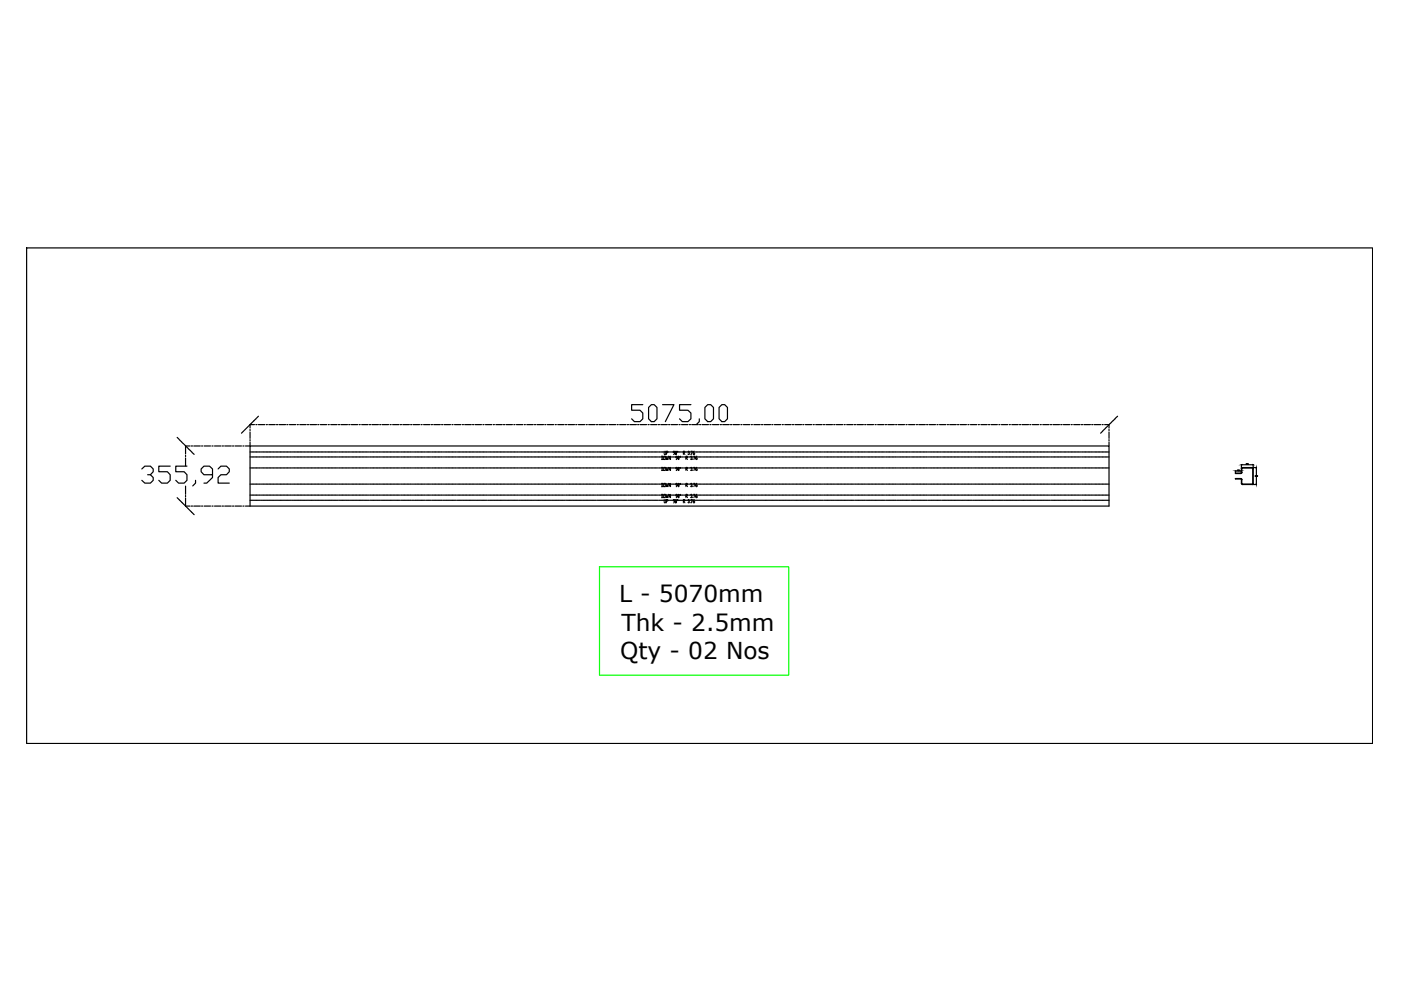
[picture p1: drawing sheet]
<svg xmlns="http://www.w3.org/2000/svg" width="297mm" height="210mm" viewBox="0 0 297 210" stroke-linecap="round" stroke-linejoin="round" font-family="sans-serif">
<defs><g id="words">
<g font-size="4.9">
<text x="131.2" y="127.6">L - 5070mm</text>
<text x="131.8" y="133.8">Thk - 2.5mm</text>
<text x="131.5" y="139.8">Qty - 02 Nos</text>
</g>
</g></defs>
<!-- layer: 0 -->
<g fill="none" stroke="#000" stroke-width=".25">
<path d="M5.6 52.6h285.4v105h-285.4zM30.1 99.4l.6-.6h1.2l.6 .6v.6l-.6 .7h-.6M36.1 98.8h-2.4v1.2h1.8l.6 .7v1.1l-.6 .6h-1.2l-.6-.6M37.6 92.7l.4 .5M38 93.2l.1 .1M38.2 93.4l.3 .3M38.5 93.8h.1M38.7 93.9l.3 .3M39.1 94.3h.1M39.2 94.4l.3 .3M39.3 96.5v.3M39.3 97.1v1.7"/>
<path d="M39.6 94.8v.1M39.6 98.8h-2.3v1.2h1.7l.6 .7v1.1l-.6 .6h-1.1l-.6-.6M39.7 94.9l.3 .3M40.1 95.3v.1M40.2 95.4l.4 .3M40.3 94.6h-1v1.7M40.5 94.6h.3M40.6 95.8l.1 .1M40.7 96l.5 .3M41.1 94.6h1.4M42.7 94.6h.3M43.3 94.6h1.3"/>
<path d="M44.9 94.6h.3M45.5 94.6h1.3M46.2 99.4l.6-.6h1.2l.6 .6v.6l-.6 .7h-1.2l-.6 .5v1.2h2.4M47.1 94.6h.3M47.6 94.6h1.4M49.3 94.6h.3M49.8 94.6h1.4M51.5 94.6h.2M51.6 91.4l-.4 .4M51.7 91.3h.1M52 94.6h1M52.1 90.9l-.3 .3"/>
<path d="M52.3 90.8h-.1M52.6 90.4l-.3 .3M52.8 90.3h-.1M53 95.8h.5M53 96.9h.5M53 99.2h.5M53 90v.7M53 91v.3M53 91.6v1.3M53 93.2v.3M53 93.8v.7M53 90h.9"/>
<path d="M53.2 89.9l-.4 .3M53.3 89.7l-.1 .1M53.6 95.8h.1M53.6 96.9h.1M53.6 99.2h.1M53.7 89.4l-.3 .3M53.8 95.8h.4M53.8 96.9h.4M53.8 99.2h.4M53.8 89.2l-.1 .1M54.2 88.8l-.3 .4M54.2 90h.3"/>
<path d="M54.3 95.8h.1M54.3 96.9h.1M54.3 99.2h.1M54.3 88.7v.1M54.5 95.8h.5M54.5 96.9h.5M54.5 99.2h.5M54.8 90h1.3M54.8 88.3l-.4 .3M55 95.8h.1M55 96.9h.1M55 99.2h.1"/>
<path d="M55.3 95.8h.4M55.3 96.9h.4M55.3 99.2h.4M55.8 95.8h.1M55.8 96.9h.1M55.8 99.2h.1M56 95.8h.4M56 96.9h.4M56 99.2h.4M56.4 90h.3M56.5 95.8h.1M56.5 96.9h.1"/>
<path d="M56.5 99.2h.1M56.7 95.8h.5M56.7 96.9h.5M56.7 99.2h.5M57 90h1.3M57.2 95.8h.1M57.2 96.9h.1M57.2 99.2h.1M57.4 95.8h.5M57.4 96.9h.5M57.4 99.2h.5M58 95.8h.1"/>
<path d="M58 96.9h.1M58 99.2h.1M58.2 95.8h.4M58.2 96.9h.4M58.2 99.2h.4M58.6 90h.3M58.7 95.8h.1M58.7 96.9h.1M58.7 99.2h.1M58.9 95.8h.5M58.9 96.9h.5M58.9 99.2h.5"/>
<path d="M59.2 90h1.4M59.5 95.8h.1M59.5 96.9h.1M59.5 99.2h.1M59.6 95.8h.5M59.6 96.9h.5M59.6 99.2h.5M60.2 95.8h.1M60.2 96.9h.1M60.2 99.2h.1M60.3 95.8h.5M60.3 96.9h.5"/>
<path d="M60.3 99.2h.5M60.8 90h.3M60.9 95.8h.1M60.9 96.9h.1M60.9 99.2h.1M61.1 95.8h.4M61.1 96.9h.4M61.1 99.2h.4M61.4 90h1.3M61.6 95.8h.1M61.6 96.9h.1M61.6 99.2h.1"/>
<path d="M61.8 95.8h.4M61.8 96.9h.4M61.8 99.2h.4M62.4 95.8h.1M62.4 96.9h.1M62.4 99.2h.1M62.5 95.8h.5M62.5 96.9h.5M62.5 99.2h.5M63 90h.3M63.1 95.8h.1M63.1 96.9h.1"/>
<path d="M63.1 99.2h.1M63.3 95.8h.4M63.3 96.9h.4M63.3 99.2h.4M63.6 90h1.3M63.8 95.8h.1M63.8 96.9h.1M63.8 99.2h.1M64 95.8h.4M64 96.9h.4M64 99.2h.4M64.5 95.8h.1"/>
<path d="M64.5 96.9h.1M64.5 99.2h.1M64.7 95.8h.5M64.7 96.9h.5M64.7 99.2h.5M65.2 90h.3M65.2 95.8h.2M65.2 96.9h.2M65.2 99.2h.2M65.5 95.8h.4M65.5 96.9h.4M65.5 99.2h.4"/>
<path d="M65.7 90h1.4M66 95.8h.1M66 96.9h.1M66 99.2h.1M66.2 95.8h.4M66.2 96.9h.4M66.2 99.2h.4M66.7 95.8h.1M66.7 96.9h.1M66.7 99.2h.1M66.9 95.8h.5M66.9 96.9h.5"/>
<path d="M66.9 99.2h.5M67.4 90h.2M67.5 95.8h.1M67.5 96.9h.1M67.5 99.2h.1M67.6 95.8h.5M67.6 96.9h.5M67.6 99.2h.5M67.9 90h1.4M68.2 95.8h.1M68.2 96.9h.1M68.2 99.2h.1"/>
<path d="M68.4 95.8h.4M68.4 96.9h.4M68.4 99.2h.4M68.9 95.8h.1M68.9 96.9h.1M68.9 99.2h.1M69.1 95.8h.5M69.1 96.9h.5M69.1 99.2h.5M69.6 90h.2M69.7 95.8h.1M69.7 96.9h.1"/>
<path d="M69.7 99.2h.1M69.8 95.8h.5M69.8 96.9h.5M69.8 99.2h.5M70.1 90h1.4M70.4 95.8h.1M70.4 96.9h.1M70.4 99.2h.1M70.5 95.8h.5M70.5 96.9h.5M70.5 99.2h.5M71.1 95.8h.1"/>
<path d="M71.1 96.9h.1M71.1 99.2h.1M71.3 95.8h.4M71.3 96.9h.4M71.3 99.2h.4M71.7 90h.3M71.9 95.8h.1M71.9 96.9h.1M71.9 99.2h.1M72 95.8h.5M72 96.9h.5M72 99.2h.5"/>
<path d="M72.3 90h1.4M72.6 95.8h.1M72.6 96.9h.1M72.6 99.2h.1M72.7 95.8h.5M72.7 96.9h.5M72.7 99.2h.5M73.3 95.8h.1M73.3 96.9h.1M73.3 99.2h.1M73.5 95.8h.4M73.5 96.9h.4"/>
<path d="M73.5 99.2h.4M73.9 90h.3M74 95.8h.1M74 96.9h.1M74 99.2h.1M74.2 95.8h.4M74.2 96.9h.4M74.2 99.2h.4M74.5 90h1.3M74.7 95.8h.2M74.7 96.9h.2M74.7 99.2h.2"/>
<path d="M74.9 95.8h.5M74.9 96.9h.5M74.9 99.2h.5M75.5 95.8h.1M75.5 96.9h.1M75.5 99.2h.1M75.7 95.8h.4M75.7 96.9h.4M75.7 99.2h.4M76.1 90h.3M76.2 95.8h.1M76.2 96.9h.1"/>
<path d="M76.2 99.2h.1M76.4 95.8h.4M76.4 96.9h.4M76.4 99.2h.4M76.7 90h1.3M76.9 95.8h.1M76.9 96.9h.1M76.9 99.2h.1M77.1 95.8h.5M77.1 96.9h.5M77.1 99.2h.5M77.7 95.8h.1"/>
<path d="M77.7 96.9h.1M77.7 99.2h.1M77.9 95.8h.4M77.9 96.9h.4M77.9 99.2h.4M78.3 90h.3M78.4 95.8h.1M78.4 96.9h.1M78.4 99.2h.1M78.6 95.8h.5M78.6 96.9h.5M78.6 99.2h.5"/>
<path d="M78.8 90h1.4M79.1 95.8h.1M79.1 96.9h.1M79.1 99.2h.1M79.3 95.8h.5M79.3 96.9h.5M79.3 99.2h.5M79.9 95.8h.1M79.9 96.9h.1M79.9 99.2h.1M80 95.8h.5M80 96.9h.5"/>
<path d="M80 99.2h.5M80.5 90h.3M80.6 95.8h.1M80.6 96.9h.1M80.6 99.2h.1M80.8 95.8h.4M80.8 96.9h.4M80.8 99.2h.4M81 90h1.4M81.3 95.8h.1M81.3 96.9h.1M81.3 99.2h.1"/>
<path d="M81.5 95.8h.5M81.5 96.9h.5M81.5 99.2h.5M82.1 95.8h.1M82.1 96.9h.1M82.1 99.2h.1M82.2 95.8h.5M82.2 96.9h.5M82.2 99.2h.5M82.7 90h.2M82.8 95.8h.1M82.8 96.9h.1"/>
<path d="M82.8 99.2h.1M82.9 95.8h.5M82.9 96.9h.5M82.9 99.2h.5M83.2 90h1.4M83.5 95.8h.1M83.5 96.9h.1M83.5 99.2h.1M83.7 95.8h.4M83.7 96.9h.4M83.7 99.2h.4M84.2 95.8h.1"/>
<path d="M84.2 96.9h.1M84.2 99.2h.1M84.4 95.8h.5M84.4 96.9h.5M84.4 99.2h.5M84.9 90h.2M85 95.8h.1M85 96.9h.1M85 99.2h.1M85.1 95.8h.5M85.1 96.9h.5M85.1 99.2h.5"/>
<path d="M85.4 90h1.4M85.7 95.8h.1M85.7 96.9h.1M85.7 99.2h.1M85.9 95.8h.4M85.9 96.9h.4M85.9 99.2h.4M86.4 95.8h.1M86.4 96.9h.1M86.4 99.2h.1M86.6 95.8h.5M86.6 96.9h.5"/>
<path d="M86.6 99.2h.5M87.1 90h.2M87.1 95.8h.1M87.1 96.9h.1M87.1 99.2h.1M87.3 95.8h.5M87.3 96.9h.5M87.3 99.2h.5M87.6 90h1.4M87.9 95.8h.1M87.9 96.9h.1M87.9 99.2h.1"/>
<path d="M88.1 95.8h.4M88.1 96.9h.4M88.1 99.2h.4M88.6 95.8h.1M88.6 96.9h.1M88.6 99.2h.1M88.8 95.8h.5M88.8 96.9h.5M88.8 99.2h.5M89.3 90h.2M89.3 95.8h.1M89.3 96.9h.1"/>
<path d="M89.3 99.2h.1M89.5 95.8h.5M89.5 96.9h.5M89.5 99.2h.5M89.8 90h1.4M90.1 95.8h.1M90.1 96.9h.1M90.1 99.2h.1M90.3 95.8h.4M90.3 96.9h.4M90.3 99.2h.4M90.8 95.8h.1"/>
<path d="M90.8 96.9h.1M90.8 99.2h.1M91 95.8h.4M91 96.9h.4M91 99.2h.4M91.4 90h.3M91.5 95.8h.1M91.5 96.9h.1M91.5 99.2h.1M91.7 95.8h.5M91.7 96.9h.5M91.7 99.2h.5"/>
<path d="M92 90h1.4M92.3 95.8h.1M92.3 96.9h.1M92.3 99.2h.1M92.4 95.8h.5M92.4 96.9h.5M92.4 99.2h.5M93 95.8h.1M93 96.9h.1M93 99.2h.1M93.1 95.8h.5M93.1 96.9h.5"/>
<path d="M93.1 99.2h.5M93.6 90h.3M93.7 95.8h.1M93.7 96.9h.1M93.7 99.2h.1M93.9 95.8h.4M93.9 96.9h.4M93.9 99.2h.4M94.2 90h1.3M94.5 95.8h.1M94.5 96.9h.1M94.5 99.2h.1"/>
<path d="M94.6 95.8h.5M94.6 96.9h.5M94.6 99.2h.5M95.2 95.8h.1M95.2 96.9h.1M95.2 99.2h.1M95.3 95.8h.5M95.3 96.9h.5M95.3 99.2h.5M95.8 90h.3M95.9 95.8h.1M95.9 96.9h.1"/>
<path d="M95.9 99.2h.1M96.1 95.8h.4M96.1 96.9h.4M96.1 99.2h.4M96.4 90h1.3M96.6 95.8h.1M96.6 96.9h.1M96.6 99.2h.1M96.8 95.8h.5M96.8 96.9h.5M96.8 99.2h.5M97.3 95.8h.2"/>
<path d="M97.3 96.9h.2M97.3 99.2h.2M97.6 95.8h.4M97.6 96.9h.4M97.6 99.2h.4M98 90h.3M98.1 95.8h.1M98.1 96.9h.1M98.1 99.2h.1M98.3 95.8h.4M98.3 96.9h.4M98.3 99.2h.4"/>
<path d="M98.5 90h1.4M98.8 95.8h.1M98.8 96.9h.1M98.8 99.2h.1M99 95.8h.5M99 96.9h.5M99 99.2h.5M99.5 95.8h.1M99.5 96.9h.1M99.5 99.2h.1M99.7 95.8h.5M99.7 96.9h.5"/>
<path d="M99.7 99.2h.5M100.2 90h.3M100.3 95.8h.1M100.3 96.9h.1M100.3 99.2h.1M100.5 95.8h.4M100.5 96.9h.4M100.5 99.2h.4M100.7 90h1.4M101 95.8h.1M101 96.9h.1M101 99.2h.1"/>
<path d="M101.2 95.8h.5M101.2 96.9h.5M101.2 99.2h.5M101.7 95.8h.1M101.7 96.9h.1M101.7 99.2h.1M101.9 95.8h.5M101.9 96.9h.5M101.9 99.2h.5M102.4 90h.2M102.5 95.8h.1M102.5 96.9h.1"/>
<path d="M102.5 99.2h.1M102.6 95.8h.5M102.6 96.9h.5M102.6 99.2h.5M102.9 90h1.4M103.2 95.8h.1M103.2 96.9h.1M103.2 99.2h.1M103.4 95.8h.4M103.4 96.9h.4M103.4 99.2h.4M103.9 95.8h.1"/>
<path d="M103.9 96.9h.1M103.9 99.2h.1M104.1 95.8h.5M104.1 96.9h.5M104.1 99.2h.5M104.6 90h.2M104.7 95.8h.1M104.7 96.9h.1M104.7 99.2h.1M104.8 95.8h.5M104.8 96.9h.5M104.8 99.2h.5"/>
<path d="M105.1 90h1.4M105.4 95.8h.1M105.4 96.9h.1M105.4 99.2h.1M105.6 95.8h.4M105.6 96.9h.4M105.6 99.2h.4M106.1 95.8h.1M106.1 96.9h.1M106.1 99.2h.1M106.3 95.8h.4M106.3 96.9h.4"/>
<path d="M106.3 99.2h.4M106.7 90h.3M106.8 95.8h.1M106.8 96.9h.1M106.8 99.2h.1M107 95.8h.5M107 96.9h.5M107 99.2h.5M107.3 90h1.3M107.6 95.8h.1M107.6 96.9h.1M107.6 99.2h.1"/>
<path d="M107.8 95.8h.4M107.8 96.9h.4M107.8 99.2h.4M108.3 95.8h.1M108.3 96.9h.1M108.3 99.2h.1M108.5 95.8h.4M108.5 96.9h.4M108.5 99.2h.4M108.9 90h.3M109 95.8h.1M109 96.9h.1"/>
<path d="M109 99.2h.1M109.2 95.8h.5M109.2 96.9h.5M109.2 99.2h.5M109.5 90h1.3M109.7 95.8h.1M109.7 96.9h.1M109.7 99.2h.1M110 95.8h.4M110 96.9h.4M110 99.2h.4M110.5 95.8h.1"/>
<path d="M110.5 96.9h.1M110.5 99.2h.1M110.7 95.8h.4M110.7 96.9h.4M110.7 99.2h.4M111.1 90h.3M111.2 95.8h.1M111.2 96.9h.1M111.2 99.2h.1M111.4 95.8h.5M111.4 96.9h.5M111.4 99.2h.5"/>
<path d="M111.7 90h1.3M111.9 95.8h.1M111.9 96.9h.1M111.9 99.2h.1M112.1 95.8h.5M112.1 96.9h.5M112.1 99.2h.5M112.7 95.8h.1M112.7 96.9h.1M112.7 99.2h.1M112.9 95.8h.4M112.9 96.9h.4"/>
<path d="M112.9 99.2h.4M113.3 90h.3M113.4 95.8h.1M113.4 96.9h.1M113.4 99.2h.1M113.6 95.8h.5M113.6 96.9h.5M113.6 99.2h.5M113.8 90h1.4M114.1 95.8h.1M114.1 96.9h.1M114.1 99.2h.1"/>
<path d="M114.3 95.8h.5M114.3 96.9h.5M114.3 99.2h.5M114.9 95.8h.1M114.9 96.9h.1M114.9 99.2h.1M115 95.8h.5M115 96.9h.5M115 99.2h.5M115.5 90h.3M115.6 95.8h.1M115.6 96.9h.1"/>
<path d="M115.6 99.2h.1M115.8 95.8h.4M115.8 96.9h.4M115.8 99.2h.4M116 90h1.4M116.3 95.8h.1M116.3 96.9h.1M116.3 99.2h.1M116.5 95.8h.4M116.5 96.9h.4M116.5 99.2h.4M117.1 95.8h.1"/>
<path d="M117.1 96.9h.1M117.1 99.2h.1M117.2 95.8h.5M117.2 96.9h.5M117.2 99.2h.5M117.7 90h.3M117.8 95.8h.1M117.8 96.9h.1M117.8 99.2h.1M118 95.8h.4M118 96.9h.4M118 99.2h.4"/>
<path d="M118.3 90h1.3M118.5 95.8h.1M118.5 96.9h.1M118.5 99.2h.1M118.7 95.8h.4M118.7 96.9h.4M118.7 99.2h.4M119.2 95.8h.1M119.2 96.9h.1M119.2 99.2h.1M119.4 95.8h.5M119.4 96.9h.5"/>
<path d="M119.4 99.2h.5M119.9 90h.3M120 95.8h.1M120 96.9h.1M120 99.2h.1M120.2 95.8h.4M120.2 96.9h.4M120.2 99.2h.4M120.4 90h1.4M120.7 95.8h.1M120.7 96.9h.1M120.7 99.2h.1"/>
<path d="M120.9 95.8h.4M120.9 96.9h.4M120.9 99.2h.4M121.4 95.8h.1M121.4 96.9h.1M121.4 99.2h.1M121.6 95.8h.5M121.6 96.9h.5M121.6 99.2h.5M122.1 90h.2M122.1 95.8h.1M122.1 96.9h.1"/>
<path d="M122.1 99.2h.1M122.3 95.8h.5M122.3 96.9h.5M122.3 99.2h.5M122.6 90h1.4M122.9 95.8h.1M122.9 96.9h.1M122.9 99.2h.1M123.1 95.8h.4M123.1 96.9h.4M123.1 99.2h.4M123.6 95.8h.1"/>
<path d="M123.6 96.9h.1M123.6 99.2h.1M123.8 95.8h.5M123.8 96.9h.5M123.8 99.2h.5M124.3 90h.2M124.3 95.8h.1M124.3 96.9h.1M124.3 99.2h.1M124.5 95.8h.5M124.5 96.9h.5M124.5 99.2h.5"/>
<path d="M124.8 90h1.4M125.1 95.8h.1M125.1 96.9h.1M125.1 99.2h.1M125.2 95.8h.5M125.2 96.9h.5M125.2 99.2h.5M125.8 95.8h.1M125.8 96.9h.1M125.8 99.2h.1M126 95.8h.4M126 96.9h.4"/>
<path d="M126 99.2h.4M126.4 90h.3M126.5 95.8h.1M126.5 96.9h.1M126.5 99.2h.1M126.7 95.8h.5M126.7 96.9h.5M126.7 99.2h.5M127 90h1.4M127.3 95.8h.1M127.3 96.9h.1M127.3 99.2h.1"/>
<path d="M127.4 95.8h.5M127.4 96.9h.5M127.4 99.2h.5M128 95.8h.1M128 96.9h.1M128 99.2h.1M128.2 95.8h.4M128.2 96.9h.4M128.2 99.2h.4M128.6 90h.3M128.7 95.8h.1M128.7 96.9h.1"/>
<path d="M128.7 99.2h.1M128.9 95.8h.4M128.9 96.9h.4M128.9 99.2h.4M129.2 90h1.3M129.4 95.8h.2M129.4 96.9h.2M129.4 99.2h.2M129.6 95.8h.5M129.6 96.9h.5M129.6 99.2h.5M130.2 95.8h.1"/>
<path d="M130.2 96.9h.1M130.2 99.2h.1M130.4 95.8h.4M130.4 96.9h.4M130.4 99.2h.4M130.8 90h.3M130.9 95.8h.1M130.9 96.9h.1M130.9 99.2h.1M131.1 95.8h.4M131.1 96.9h.4M131.1 99.2h.4"/>
<path d="M131.4 90h1.3M131.6 95.8h.1M131.6 96.9h.1M131.6 99.2h.1M131.8 95.8h.5M131.8 96.9h.5M131.8 99.2h.5M132.3 95.8h.2M132.3 96.9h.2M132.3 99.2h.2M132.6 95.8h.4M132.6 96.9h.4"/>
<path d="M132.6 99.2h.4M133 90h.3M133.1 95.8h.1M133.1 96.9h.1M133.1 99.2h.1M133.3 95.8h.4M133.3 96.9h.4M133.3 99.2h.4M133.5 90h1.4M133.8 95.8h.1M133.8 96.9h.1M133.8 99.2h.1"/>
<path d="M134 95.8h.5M134 96.9h.5M134 99.2h.5M134.5 95.8h.1M134.5 96.9h.1M134.5 99.2h.1M134.7 95.8h.5M134.7 96.9h.5M134.7 99.2h.5M135.2 90h.3M135.3 95.8h.1M135.3 96.9h.1"/>
<path d="M135.3 99.2h.1M135.5 95.8h.4M135.5 96.9h.4M135.5 99.2h.4M135.7 90h1.4M136 95.8h.1M136 96.9h.1M136 99.2h.1M136.2 95.8h.5M136.2 96.9h.5M136.2 99.2h.5M136.3 85.8h-2.4v1.2h1.8l.6 .6v1.2l-.6 .6h-1.2l-.6-.6"/>
<path d="M136.8 95.8h.1M136.8 96.9h.1M136.8 99.2h.1M136.9 95.8h.5M136.9 96.9h.5M136.9 99.2h.5M137.4 90h.2M137.5 95.8h.1M137.5 96.9h.1M137.5 99.2h.1M137.5 86.4l.6-.6h.6l.6 .6v2.4l-.6 .6h-.6l-.6-.6zM137.6 95.8h.5"/>
<path d="M137.6 96.9h.5M137.6 99.2h.5M137.9 90h1.4M138.2 95.8h.1M138.2 96.9h.1M138.2 99.2h.1M138.4 95.8h.4M138.4 96.9h.4M138.4 99.2h.4M138.9 95.8h.1M138.9 96.9h.1M138.9 99.2h.1"/>
<path d="M139.1 95.8h.4M139.1 96.9h.4M139.1 99.2h.4M139.5 90h.3M139.7 95.8h.1M139.7 96.9h.1M139.7 99.2h.1M139.8 95.8h.5M139.8 96.9h.5M139.8 99.2h.5M140.1 90h1.4M140.4 95.8h.1"/>
<path d="M140.4 96.9h.1M140.4 99.2h.1M140.5 85.8h2.4l-1.8 3.6M140.6 95.8h.4M140.6 96.9h.4M140.6 99.2h.4M141.1 95.8h.1M141.1 96.9h.1M141.1 99.2h.1M141.3 95.8h.4M141.3 96.9h.4M141.3 99.2h.4"/>
<path d="M141.7 90h.3M141.8 95.8h.1M141.8 96.9h.1M141.8 99.2h.1M142 95.8h.5M142 96.9h.5M142 99.2h.5M142.3 90h1.4M142.6 95.8h.1M142.6 96.9h.1M142.6 99.2h.1M142.8 95.8h.4"/>
<path d="M142.8 96.9h.4M142.8 99.2h.4M143.3 95.8h.1M143.3 96.9h.1M143.3 99.2h.1M143.5 95.8h.4M143.5 96.9h.4M143.5 99.2h.4M143.9 90h.3M144 95.8h.1M144 96.9h.1M144 99.2h.1"/>
<path d="M144.2 95.8h.5M144.2 96.9h.5M144.2 99.2h.5M144.5 90h1.4M144.8 95.8h.1M144.8 96.9h.1M144.8 99.2h.1M145 95.8h.4M145 96.9h.4M145 99.2h.4M145.5 95.8h.1M145.5 96.9h.1"/>
<path d="M145.5 99.2h.1M145.7 95.8h.4M145.7 96.9h.4M145.7 99.2h.4M146.1 90h.3M146.2 95.8h.1M146.2 96.9h.1M146.2 99.2h.1M146.4 95.8h.5M146.4 96.9h.5M146.4 99.2h.5M146.5 85.8h-2.4v1.2h1.8l.6 .6v1.2l-.6 .6h-1.2l-.6-.6"/>
<path d="M146.7 90h1.4M147 95.8h.1M147 96.9h.1M147 99.2h.1M147.1 95.8h.5M147.1 96.9h.5M147.1 99.2h.5M147.7 95.8h.1M147.7 96.9h.1M147.7 99.2h.1M147.8 95.8h.5M147.8 96.9h.5"/>
<path d="M147.8 99.2h.5M148.3 88.8v.6l-.6 .6M148.3 90h.3M148.4 95.8h.1M148.4 96.9h.1M148.4 99.2h.1M148.6 95.8h.4M148.6 96.9h.4M148.6 99.2h.4M148.9 90h1.3M149.2 95.8h.1M149.2 96.9h.1"/>
<path d="M149.2 99.2h.1M149.3 95.8h.5M149.3 96.9h.5M149.3 99.2h.5M149.5 86.4l.5-.6h.7l.6 .6v2.4l-.6 .6h-.7l-.5-.6zM149.9 95.8h.1M149.9 96.9h.1M149.9 99.2h.1M150 95.8h.5M150 96.9h.5M150 99.2h.5M150.5 90h.3"/>
<path d="M150.6 95.8h.1M150.6 96.9h.1M150.6 99.2h.1M150.8 95.8h.4M150.8 96.9h.4M150.8 99.2h.4M151.1 90h1.3M151.3 95.8h.1M151.3 96.9h.1M151.3 99.2h.1M151.5 95.8h.4M151.5 96.9h.4"/>
<path d="M151.5 99.2h.4M152 95.8h.2M152 96.9h.2M152 99.2h.2M152.2 95.8h.5M152.2 96.9h.5M152.2 99.2h.5M152.7 90h.3M152.8 95.8h.1M152.8 96.9h.1M152.8 99.2h.1M153 95.8h.4"/>
<path d="M153 96.9h.4M153 99.2h.4M153 85.8h.6l.6 .6v2.4l-.6 .6h-.6l-.5-.6v-2.4zM153.2 90h1.4M153.5 95.8h.1M153.5 96.9h.1M153.5 99.2h.1M153.7 95.8h.4M153.7 96.9h.4M153.7 99.2h.4M154.2 95.8h.1M154.2 96.9h.1"/>
<path d="M154.2 99.2h.1M154.4 95.8h.5M154.4 96.9h.5M154.4 99.2h.5M154.9 90h.3M155 95.8h.1M155 96.9h.1M155 99.2h.1M155.2 95.8h.4M155.2 96.9h.4M155.2 99.2h.4M155.4 90h1.4"/>
<path d="M155.7 95.8h.1M155.7 96.9h.1M155.7 99.2h.1M155.9 95.8h.5M155.9 96.9h.5M155.9 99.2h.5M156.4 95.8h.1M156.4 96.9h.1M156.4 99.2h.1M156.6 95.8h.5M156.6 96.9h.5M156.6 99.2h.5"/>
<path d="M157.1 90h.2M157.2 95.8h.1M157.2 96.9h.1M157.2 99.2h.1M157.3 95.8h.5M157.3 96.9h.5M157.3 99.2h.5M157.6 90h1.4M157.9 95.8h.1M157.9 96.9h.1M157.9 99.2h.1M158.1 95.8h.4"/>
<path d="M158.1 96.9h.4M158.1 99.2h.4M158.6 95.8h.1M158.6 96.9h.1M158.6 99.2h.1M158.8 95.8h.5M158.8 96.9h.5M158.8 99.2h.5M159.3 90h.2M159.4 95.8h.1M159.4 96.9h.1M159.4 99.2h.1"/>
<path d="M159.5 95.8h.5M159.5 96.9h.5M159.5 99.2h.5M159.8 90h1.4M160.1 95.8h.1M160.1 96.9h.1M160.1 99.2h.1M160.2 95.8h.5M160.2 96.9h.5M160.2 99.2h.5M160.8 95.8h.1M160.8 96.9h.1"/>
<path d="M160.8 99.2h.1M161 95.8h.4M161 96.9h.4M161 99.2h.4M161.4 90h.3M161.5 95.8h.1M161.5 96.9h.1M161.5 99.2h.1M161.7 95.8h.5M161.7 96.9h.5M161.7 99.2h.5M162 90h1.4"/>
<path d="M162.3 95.8h.1M162.3 96.9h.1M162.3 99.2h.1M162.4 95.8h.5M162.4 96.9h.5M162.4 99.2h.5M163 95.8h.1M163 96.9h.1M163 99.2h.1M163.2 95.8h.4M163.2 96.9h.4M163.2 99.2h.4"/>
<path d="M163.6 90h.3M163.7 95.8h.1M163.7 96.9h.1M163.7 99.2h.1M163.9 95.8h.5M163.9 96.9h.5M163.9 99.2h.5M164.2 90h1.3M164.4 95.8h.2M164.4 96.9h.2M164.4 99.2h.2M164.6 95.8h.5"/>
<path d="M164.6 96.9h.5M164.6 99.2h.5M165.2 95.8h.1M165.2 96.9h.1M165.2 99.2h.1M165.4 95.8h.4M165.4 96.9h.4M165.4 99.2h.4M165.8 90h.3M165.9 95.8h.1M165.9 96.9h.1M165.9 99.2h.1"/>
<path d="M166.1 95.8h.5M166.1 96.9h.5M166.1 99.2h.5M166.4 90h1.3M166.6 95.8h.1M166.6 96.9h.1M166.6 99.2h.1M166.8 95.8h.5M166.8 96.9h.5M166.8 99.2h.5M167.4 95.8h.1M167.4 96.9h.1"/>
<path d="M167.4 99.2h.1M167.6 95.8h.4M167.6 96.9h.4M167.6 99.2h.4M168 90h.3M168.1 95.8h.1M168.1 96.9h.1M168.1 99.2h.1M168.3 95.8h.5M168.3 96.9h.5M168.3 99.2h.5M168.5 90h1.4"/>
<path d="M168.8 95.8h.1M168.8 96.9h.1M168.8 99.2h.1M169 95.8h.5M169 96.9h.5M169 99.2h.5M169.6 95.8h.1M169.6 96.9h.1M169.6 99.2h.1M169.7 95.8h.5M169.7 96.9h.5M169.7 99.2h.5"/>
<path d="M170.2 90h.2M170.3 95.8h.1M170.3 96.9h.1M170.3 99.2h.1M170.4 95.8h.5M170.4 96.9h.5M170.4 99.2h.5M170.7 90h1.4M171 95.8h.1M171 96.9h.1M171 99.2h.1M171.2 95.8h.4"/>
<path d="M171.2 96.9h.4M171.2 99.2h.4M171.8 95.8h.1M171.8 96.9h.1M171.8 99.2h.1M171.9 95.8h.5M171.9 96.9h.5M171.9 99.2h.5M172.4 90h.2M172.5 95.8h.1M172.5 96.9h.1M172.5 99.2h.1"/>
<path d="M172.6 95.8h.5M172.6 96.9h.5M172.6 99.2h.5M172.9 90h1.4M173.2 95.8h.1M173.2 96.9h.1M173.2 99.2h.1M173.4 95.8h.4M173.4 96.9h.4M173.4 99.2h.4M173.9 95.8h.1M173.9 96.9h.1"/>
<path d="M173.9 99.2h.1M174.1 95.8h.5M174.1 96.9h.5M174.1 99.2h.5M174.6 90h.3M174.7 95.8h.1M174.7 96.9h.1M174.7 99.2h.1M174.9 95.8h.4M174.9 96.9h.4M174.9 99.2h.4M175.1 90h1.4"/>
<path d="M175.4 95.8h.1M175.4 96.9h.1M175.4 99.2h.1M175.6 95.8h.4M175.6 96.9h.4M175.6 99.2h.4M176.1 95.8h.1M176.1 96.9h.1M176.1 99.2h.1M176.3 95.8h.5M176.3 96.9h.5M176.3 99.2h.5"/>
<path d="M176.8 90h.3M176.8 95.8h.1M176.8 96.9h.1M176.8 99.2h.1M177.1 95.8h.4M177.1 96.9h.4M177.1 99.2h.4M177.3 90h1.4M177.6 95.8h.1M177.6 96.9h.1M177.6 99.2h.1M177.8 95.8h.4"/>
<path d="M177.8 96.9h.4M177.8 99.2h.4M178.3 95.8h.1M178.3 96.9h.1M178.3 99.2h.1M178.5 95.8h.5M178.5 96.9h.5M178.5 99.2h.5M179 90h.2M179 95.8h.1M179 96.9h.1M179 99.2h.1"/>
<path d="M179.2 95.8h.5M179.2 96.9h.5M179.2 99.2h.5M179.5 90h1.4M179.8 95.8h.1M179.8 96.9h.1M179.8 99.2h.1M179.9 95.8h.5M179.9 96.9h.5M179.9 99.2h.5M180.5 95.8h.1M180.5 96.9h.1"/>
<path d="M180.5 99.2h.1M180.7 95.8h.4M180.7 96.9h.4M180.7 99.2h.4M181.1 90h.3M181.2 95.8h.1M181.2 96.9h.1M181.2 99.2h.1M181.4 95.8h.5M181.4 96.9h.5M181.4 99.2h.5M181.7 90h1.4"/>
<path d="M182 95.8h.1M182 96.9h.1M182 99.2h.1M182.1 95.8h.5M182.1 96.9h.5M182.1 99.2h.5M182.7 95.8h.1M182.7 96.9h.1M182.7 99.2h.1M182.9 95.8h.4M182.9 96.9h.4M182.9 99.2h.4"/>
<path d="M183.3 90h.3M183.4 95.8h.1M183.4 96.9h.1M183.4 99.2h.1M183.6 95.8h.4M183.6 96.9h.4M183.6 99.2h.4M183.9 90h1.3M184.1 95.8h.1M184.1 96.9h.1M184.1 99.2h.1M184.3 95.8h.5"/>
<path d="M184.3 96.9h.5M184.3 99.2h.5M184.9 95.8h.1M184.9 96.9h.1M184.9 99.2h.1M185.1 95.8h.4M185.1 96.9h.4M185.1 99.2h.4M185.5 90h.3M185.6 95.8h.1M185.6 96.9h.1M185.6 99.2h.1"/>
<path d="M185.8 95.8h.4M185.8 96.9h.4M185.8 99.2h.4M186.1 90h1.3M186.3 95.8h.1M186.3 96.9h.1M186.3 99.2h.1M186.5 95.8h.5M186.5 96.9h.5M186.5 99.2h.5M187 95.8h.2M187 96.9h.2"/>
<path d="M187 99.2h.2M187.3 95.8h.4M187.3 96.9h.4M187.3 99.2h.4M187.7 90h.3M187.8 95.8h.1M187.8 96.9h.1M187.8 99.2h.1M188 95.8h.4M188 96.9h.4M188 99.2h.4M188.2 90h1.4"/>
<path d="M188.5 95.8h.1M188.5 96.9h.1M188.5 99.2h.1M188.7 95.8h.5M188.7 96.9h.5M188.7 99.2h.5M189.2 95.8h.1M189.2 96.9h.1M189.2 99.2h.1M189.4 95.8h.5M189.4 96.9h.5M189.4 99.2h.5"/>
<path d="M189.9 90h.3M190 95.8h.1M190 96.9h.1M190 99.2h.1M190.2 95.8h.4M190.2 96.9h.4M190.2 99.2h.4M190.4 90h1.4M190.7 95.8h.1M190.7 96.9h.1M190.7 99.2h.1M190.9 95.8h.5"/>
<path d="M190.9 96.9h.5M190.9 99.2h.5M191.4 95.8h.1M191.4 96.9h.1M191.4 99.2h.1M191.6 95.8h.5M191.6 96.9h.5M191.6 99.2h.5M192.1 90h.2M192.2 95.8h.1M192.2 96.9h.1M192.2 99.2h.1"/>
<path d="M192.3 95.8h.5M192.3 96.9h.5M192.3 99.2h.5M192.6 90h1.4M192.9 95.8h.1M192.9 96.9h.1M192.9 99.2h.1M193.1 95.8h.4M193.1 96.9h.4M193.1 99.2h.4M193.6 95.8h.1M193.6 96.9h.1"/>
<path d="M193.6 99.2h.1M193.8 95.8h.5M193.8 96.9h.5M193.8 99.2h.5M194.3 90h.2M194.4 95.8h.1M194.4 96.9h.1M194.4 99.2h.1M194.5 95.8h.5M194.5 96.9h.5M194.5 99.2h.5M194.8 90h1.4"/>
<path d="M195.1 95.8h.1M195.1 96.9h.1M195.1 99.2h.1M195.3 95.8h.4M195.3 96.9h.4M195.3 99.2h.4M195.8 95.8h.1M195.8 96.9h.1M195.8 99.2h.1M196 95.8h.4M196 96.9h.4M196 99.2h.4"/>
<path d="M196.4 90h.3M196.5 95.8h.1M196.5 96.9h.1M196.5 99.2h.1M196.7 95.8h.5M196.7 96.9h.5M196.7 99.2h.5M197 90h1.3M197.3 95.8h.1M197.3 96.9h.1M197.3 99.2h.1M197.5 95.8h.4"/>
<path d="M197.5 96.9h.4M197.5 99.2h.4M198 95.8h.1M198 96.9h.1M198 99.2h.1M198.2 95.8h.4M198.2 96.9h.4M198.2 99.2h.4M198.6 90h.3M198.7 95.8h.1M198.7 96.9h.1M198.7 99.2h.1"/>
<path d="M198.9 95.8h.5M198.9 96.9h.5M198.9 99.2h.5M199.2 90h1.3M199.4 95.8h.1M199.4 96.9h.1M199.4 99.2h.1M199.7 95.8h.4M199.7 96.9h.4M199.7 99.2h.4M200.2 95.8h.1M200.2 96.9h.1"/>
<path d="M200.2 99.2h.1M200.4 95.8h.4M200.4 96.9h.4M200.4 99.2h.4M200.8 90h.3M200.9 95.8h.1M200.9 96.9h.1M200.9 99.2h.1M201.1 95.8h.5M201.1 96.9h.5M201.1 99.2h.5M201.4 90h1.3"/>
<path d="M201.6 95.8h.1M201.6 96.9h.1M201.6 99.2h.1M201.8 95.8h.5M201.8 96.9h.5M201.8 99.2h.5M202.4 95.8h.1M202.4 96.9h.1M202.4 99.2h.1M202.5 95.8h.5M202.5 96.9h.5M202.5 99.2h.5"/>
<path d="M203 90h.3M203.1 95.8h.1M203.1 96.9h.1M203.1 99.2h.1M203.3 95.8h.4M203.3 96.9h.4M203.3 99.2h.4M203.6 90h1.3M203.8 95.8h.1M203.8 96.9h.1M203.8 99.2h.1M204 95.8h.5"/>
<path d="M204 96.9h.5M204 99.2h.5M204.6 95.8h.1M204.6 96.9h.1M204.6 99.2h.1M204.7 95.8h.5M204.7 96.9h.5M204.7 99.2h.5M205.2 90h.3M205.3 95.8h.1M205.3 96.9h.1M205.3 99.2h.1"/>
<path d="M205.5 95.8h.4M205.5 96.9h.4M205.5 99.2h.4M205.8 90h1.3M206 95.8h.1M206 96.9h.1M206 99.2h.1M206.2 95.8h.4M206.2 96.9h.4M206.2 99.2h.4M206.8 95.8h.1M206.8 96.9h.1"/>
<path d="M206.8 99.2h.1M206.9 95.8h.5M206.9 96.9h.5M206.9 99.2h.5M207.4 90h.3M207.5 95.8h.1M207.5 96.9h.1M207.5 99.2h.1M207.7 95.8h.4M207.7 96.9h.4M207.7 99.2h.4M208 90h1.3"/>
<path d="M208.2 95.8h.1M208.2 96.9h.1M208.2 99.2h.1M208.4 95.8h.4M208.4 96.9h.4M208.4 99.2h.4M208.9 95.8h.1M208.9 96.9h.1M208.9 99.2h.1M209.1 95.8h.5M209.1 96.9h.5M209.1 99.2h.5"/>
<path d="M209.6 90h.3M209.6 95.8h.2M209.6 96.9h.2M209.6 99.2h.2M209.9 95.8h.4M209.9 96.9h.4M209.9 99.2h.4M210.1 90h1.4M210.4 95.8h.1M210.4 96.9h.1M210.4 99.2h.1M210.6 95.8h.4"/>
<path d="M210.6 96.9h.4M210.6 99.2h.4M211.1 95.8h.1M211.1 96.9h.1M211.1 99.2h.1M211.3 95.8h.5M211.3 96.9h.5M211.3 99.2h.5M211.8 90h.2M211.9 95.8h.1M211.9 96.9h.1M211.9 99.2h.1"/>
<path d="M212 95.8h.5M212 96.9h.5M212 99.2h.5M212.3 90h1.4M212.6 95.8h.1M212.6 96.9h.1M212.6 99.2h.1M212.8 95.8h.4M212.8 96.9h.4M212.8 99.2h.4M213.3 95.8h.1M213.3 96.9h.1"/>
<path d="M213.3 99.2h.1M213.5 95.8h.5M213.5 96.9h.5M213.5 99.2h.5M214 90h.2M214.1 95.8h.1M214.1 96.9h.1M214.1 99.2h.1M214.2 95.8h.5M214.2 96.9h.5M214.2 99.2h.5M214.5 90h1.4"/>
<path d="M214.8 95.8h.1M214.8 96.9h.1M214.8 99.2h.1M214.9 95.8h.5M214.9 96.9h.5M214.9 99.2h.5M215.5 95.8h.1M215.5 96.9h.1M215.5 99.2h.1M215.7 95.8h.4M215.7 96.9h.4M215.7 99.2h.4"/>
<path d="M216.1 90h.3M216.2 95.8h.1M216.2 96.9h.1M216.2 99.2h.1M216.4 95.8h.5M216.4 96.9h.5M216.4 99.2h.5M216.7 90h1.4M217 95.8h.1M217 96.9h.1M217 99.2h.1M217.1 95.8h.5"/>
<path d="M217.1 96.9h.5M217.1 99.2h.5M217.7 95.8h.1M217.7 96.9h.1M217.7 99.2h.1M217.9 95.8h.4M217.9 96.9h.4M217.9 99.2h.4M218.3 90h.3M218.4 95.8h.1M218.4 96.9h.1M218.4 99.2h.1"/>
<path d="M218.6 95.8h.4M218.6 96.9h.4M218.6 99.2h.4M218.9 90h1.3M219.1 95.8h.2M219.1 96.9h.2M219.1 99.2h.2M219.3 95.8h.5M219.3 96.9h.5M219.3 99.2h.5M219.9 95.8h.1M219.9 96.9h.1"/>
<path d="M219.9 99.2h.1M220.1 95.8h.4M220.1 96.9h.4M220.1 99.2h.4M220.5 90h.3M220.6 95.8h.1M220.6 96.9h.1M220.6 99.2h.1M220.8 95.8h.4M220.8 96.9h.4M220.8 99.2h.4M221.1 90h1.3"/>
<path d="M221.3 95.8h.1M221.3 96.9h.1M221.3 99.2h.1M221.5 95.8h.5M221.5 96.9h.5M221.5 99.2h.5M222.1 95.8h.1M222.1 96.9h.1M222.1 99.2h.1M222.3 95.8h.4M222.3 96.9h.4M222.3 99.2h.4"/>
<path d="M222.7 90h.3M222.8 95.8h.1M222.8 96.9h.1M222.8 99.2h.1M223 95.8h.4M223 96.9h.4M223 99.2h.4M223.2 90h1.4M223.5 95.8h.1M223.5 96.9h.1M223.5 99.2h.1M223.7 95.8h.5"/>
<path d="M223.7 96.9h.5M223.7 99.2h.5M224.3 95.8h.1M224.3 96.9h.1M224.3 99.2h.1M224.4 95.8h.5M224.4 96.9h.5M224.4 99.2h.5M224.9 90h.3M225 95.8h.1M225 96.9h.1M225 99.2h.1"/>
<path d="M225.2 95.8h.4M225.2 96.9h.4M225.2 99.2h.4M225.4 90h1.4M225.7 95.8h.1M225.7 96.9h.1M225.7 99.2h.1M225.9 95.8h.4M225.9 96.9h.4M225.9 99.2h.4M226.5 95.8h.1M226.5 96.9h.1"/>
<path d="M226.5 99.2h.1M226.6 95.8h.5M226.6 96.9h.5M226.6 99.2h.5M227.1 90h.2M227.2 95.8h.1M227.2 96.9h.1M227.2 99.2h.1M227.3 95.8h.5M227.3 96.9h.5M227.3 99.2h.5M227.6 90h1.4"/>
<path d="M227.9 95.8h.1M227.9 96.9h.1M227.9 99.2h.1M228.1 95.8h.4M228.1 96.9h.4M228.1 99.2h.4M228.6 95.8h.1M228.6 96.9h.1M228.6 99.2h.1M228.8 95.8h.4M228.8 96.9h.4M228.8 99.2h.4"/>
<path d="M229.2 90h.3M229.4 95.8h.1M229.4 96.9h.1M229.4 99.2h.1M229.5 95.8h.5M229.5 96.9h.5M229.5 99.2h.5M229.8 90h1.4M230.1 95.8h.1M230.1 96.9h.1M230.1 99.2h.1M230.3 95.8h.4"/>
<path d="M230.3 96.9h.4M230.3 99.2h.4M230.8 95.8h.1M230.8 96.9h.1M230.8 99.2h.1M231 95.8h.5M231 96.9h.5M231 99.2h.5M231.5 90h.2M231.5 95.8h.1M231.5 96.9h.1M231.5 99.2h.1"/>
<path d="M231.7 95.8h.5M231.7 96.9h.5M231.7 99.2h.5M232 90h1.4M232.3 95.8h.1M232.3 96.9h.1M232.3 99.2h.1M232.5 95.8h.4M232.5 96.9h.4M232.5 99.2h.4M233 95.8h.1M233 96.9h.1"/>
<path d="M233 99.2h.1M233.2 95.8h.5M233.2 96.9h.5M233.2 99.2h.5M233.7 90h.2M233.7 95.8h.1M233.7 96.9h.1M233.7 99.2h.1M233.8 91.4l-.4 .4M233.9 95.8h.5M233.9 96.9h.5M233.9 99.2h.5"/>
<path d="M233.9 91.3h-.1M234.2 90h.9M234.3 90.9l-.4 .3M234.4 90.8h-.1M234.5 95.8h.1M234.5 96.9h.1M234.5 99.2h.1M234.6 95.8h.5M234.6 96.9h.5M234.6 99.2h.5M234.8 90.4l-.3 .3M234.9 90.3h-.1"/>
<path d="M235.1 90v.7M235.1 91v.3M235.1 91.6v1.3M235.1 93.2v.3M235.1 93.8v.7M235.3 89.9l-.3 .3M235.4 89.7v.1M235.8 89.4l-.3 .3M235.9 89.2v.1M236.4 88.8l-.4 .4M236.5 88.7l-.1 .1M237 88.3l-.5 .3"/>
<path d="M261.9 99.9v.4M262.1 99.9h1M262.4 99.7v.1M262.6 99.7l-.1 .1M262.6 99.8h.1M262.7 99.7v.1zM262.7 99.7l.1 .1zM263.2 98.5v1.7M263.3 99.4l-.1 .8M263.3 98.5h2.3M263.4 99.1h2.1l-2.1 .1M263.4 99.1v.1"/>
<path d="M263.4 99.2l-.1 .2M263.4 99.1l-.1 .1v.2M264.2 98.3v.2M264.3 98.3l.1 .2zM264.5 98.4l-.1 .1M264.5 98.3l.1 .2zM264.6 98.5h.1M265.5 99.1l.2 .3M265.5 99.2l.2 .2M265.5 99.1h.9M265.7 98.5l-.1 4 .1-3.1M266.4 99.3v1.5"/>
<path d="M31.9 100.7l.6 .5v.6l-.6 .6h-1.2l-.6-.6M37.6 105.5l.4 .4M38 106l.1 .1M38.2 106.1l.3 .4M38.5 106.5l.1 .1M38.7 106.6l.3 .4M39.1 107v.1M39.2 107.2l.3 .3M39.3 105.6v1.7h1M39.3 103.1v1.7M39.3 105.1v.3M39.6 107.6h.1"/>
<path d="M39.7 107.7l.3 .3M40.1 108.1h.1M40.2 108.2l.4 .3M40.5 107.3h.3M40.6 108.6l.1 .1M40.7 108.7l.5 .4M41.1 107.3h1.4M41.5 101.8v.6l-.6 .6M42.7 107.3h.3M43.3 107.3h1.3M44.9 107.3h.3M45.1 100.7h-1.9l-.6-.7v-.6l.6-.6h1.2l.7 .6v1.8l-1.3 1.2h-.6"/>
<path d="M45.5 107.3h1.3M47.1 107.3h.3M47.6 107.3h1.4M49.3 107.3h.3M49.8 107.3h1.4M51.5 107.3h.2M52 107.3h183.1v-12.7h-182.1v12.7M53 102.6h.5M53 105h.5M53 106.1h.5M53.6 102.6h.1M53.6 105h.1"/>
<path d="M53.6 106.1h.1M53.8 102.6h.4M53.8 105h.4M53.8 106.1h.4M54.3 102.6h.1M54.3 105h.1M54.3 106.1h.1M54.5 102.6h.5M54.5 105h.5M54.5 106.1h.5M55 102.6h.1M55 105h.1"/>
<path d="M55 106.1h.1M55.3 102.6h.4M55.3 105h.4M55.3 106.1h.4M55.8 102.6h.1M55.8 105h.1M55.8 106.1h.1M56 102.6h.4M56 105h.4M56 106.1h.4M56.5 102.6h.1M56.5 105h.1"/>
<path d="M56.5 106.1h.1M56.7 102.6h.5M56.7 105h.5M56.7 106.1h.5M57.2 102.6h.1M57.2 105h.1M57.2 106.1h.1M57.4 102.6h.5M57.4 105h.5M57.4 106.1h.5M58 102.6h.1M58 105h.1"/>
<path d="M58 106.1h.1M58.2 102.6h.4M58.2 105h.4M58.2 106.1h.4M58.7 102.6h.1M58.7 105h.1M58.7 106.1h.1M58.9 102.6h.5M58.9 105h.5M58.9 106.1h.5M59.5 102.6h.1M59.5 105h.1"/>
<path d="M59.5 106.1h.1M59.6 102.6h.5M59.6 105h.5M59.6 106.1h.5M60.2 102.6h.1M60.2 105h.1M60.2 106.1h.1M60.3 102.6h.5M60.3 105h.5M60.3 106.1h.5M60.9 102.6h.1M60.9 105h.1"/>
<path d="M60.9 106.1h.1M61.1 102.6h.4M61.1 105h.4M61.1 106.1h.4M61.6 102.6h.1M61.6 105h.1M61.6 106.1h.1M61.8 102.6h.4M61.8 105h.4M61.8 106.1h.4M62.4 102.6h.1M62.4 105h.1"/>
<path d="M62.4 106.1h.1M62.5 102.6h.5M62.5 105h.5M62.5 106.1h.5M63.1 102.6h.1M63.1 105h.1M63.1 106.1h.1M63.3 102.6h.4M63.3 105h.4M63.3 106.1h.4M63.8 102.6h.1M63.8 105h.1"/>
<path d="M63.8 106.1h.1M64 102.6h.4M64 105h.4M64 106.1h.4M64.5 102.6h.1M64.5 105h.1M64.5 106.1h.1M64.7 102.6h.5M64.7 105h.5M64.7 106.1h.5M65.2 102.6h.2M65.2 105h.2"/>
<path d="M65.2 106.1h.2M65.5 102.6h.4M65.5 105h.4M65.5 106.1h.4M66 102.6h.1M66 105h.1M66 106.1h.1M66.2 102.6h.4M66.2 105h.4M66.2 106.1h.4M66.7 102.6h.1M66.7 105h.1"/>
<path d="M66.7 106.1h.1M66.9 102.6h.5M66.9 105h.5M66.9 106.1h.5M67.5 102.6h.1M67.5 105h.1M67.5 106.1h.1M67.6 102.6h.5M67.6 105h.5M67.6 106.1h.5M68.2 102.6h.1M68.2 105h.1"/>
<path d="M68.2 106.1h.1M68.4 102.6h.4M68.4 105h.4M68.4 106.1h.4M68.9 102.6h.1M68.9 105h.1M68.9 106.1h.1M69.1 102.6h.5M69.1 105h.5M69.1 106.1h.5M69.7 102.6h.1M69.7 105h.1"/>
<path d="M69.7 106.1h.1M69.8 102.6h.5M69.8 105h.5M69.8 106.1h.5M70.4 102.6h.1M70.4 105h.1M70.4 106.1h.1M70.5 102.6h.5M70.5 105h.5M70.5 106.1h.5M71.1 102.6h.1M71.1 105h.1"/>
<path d="M71.1 106.1h.1M71.3 102.6h.4M71.3 105h.4M71.3 106.1h.4M71.9 102.6h.1M71.9 105h.1M71.9 106.1h.1M72 102.6h.5M72 105h.5M72 106.1h.5M72.6 102.6h.1M72.6 105h.1"/>
<path d="M72.6 106.1h.1M72.7 102.6h.5M72.7 105h.5M72.7 106.1h.5M73.3 102.6h.1M73.3 105h.1M73.3 106.1h.1M73.5 102.6h.4M73.5 105h.4M73.5 106.1h.4M74 102.6h.1M74 105h.1"/>
<path d="M74 106.1h.1M74.2 102.6h.4M74.2 105h.4M74.2 106.1h.4M74.7 102.6h.2M74.7 105h.2M74.7 106.1h.2M74.9 102.6h.5M74.9 105h.5M74.9 106.1h.5M75.5 102.6h.1M75.5 105h.1"/>
<path d="M75.5 106.1h.1M75.7 102.6h.4M75.7 105h.4M75.7 106.1h.4M76.2 102.6h.1M76.2 105h.1M76.2 106.1h.1M76.4 102.6h.4M76.4 105h.4M76.4 106.1h.4M76.9 102.6h.1M76.9 105h.1"/>
<path d="M76.9 106.1h.1M77.1 102.6h.5M77.1 105h.5M77.1 106.1h.5M77.7 102.6h.1M77.7 105h.1M77.7 106.1h.1M77.9 102.6h.4M77.9 105h.4M77.9 106.1h.4M78.4 102.6h.1M78.4 105h.1"/>
<path d="M78.4 106.1h.1M78.6 102.6h.5M78.6 105h.5M78.6 106.1h.5M79.1 102.6h.1M79.1 105h.1M79.1 106.1h.1M79.3 102.6h.5M79.3 105h.5M79.3 106.1h.5M79.9 102.6h.1M79.9 105h.1"/>
<path d="M79.9 106.1h.1M80 102.6h.5M80 105h.5M80 106.1h.5M80.6 102.6h.1M80.6 105h.1M80.6 106.1h.1M80.8 102.6h.4M80.8 105h.4M80.8 106.1h.4M81.3 102.6h.1M81.3 105h.1"/>
<path d="M81.3 106.1h.1M81.5 102.6h.5M81.5 105h.5M81.5 106.1h.5M82.1 102.6h.1M82.1 105h.1M82.1 106.1h.1M82.2 102.6h.5M82.2 105h.5M82.2 106.1h.5M82.8 102.6h.1M82.8 105h.1"/>
<path d="M82.8 106.1h.1M82.9 102.6h.5M82.9 105h.5M82.9 106.1h.5M83.5 102.6h.1M83.5 105h.1M83.5 106.1h.1M83.7 102.6h.4M83.7 105h.4M83.7 106.1h.4M84.2 102.6h.1M84.2 105h.1"/>
<path d="M84.2 106.1h.1M84.4 102.6h.5M84.4 105h.5M84.4 106.1h.5M85 102.6h.1M85 105h.1M85 106.1h.1M85.1 102.6h.5M85.1 105h.5M85.1 106.1h.5M85.7 102.6h.1M85.7 105h.1"/>
<path d="M85.7 106.1h.1M85.9 102.6h.4M85.9 105h.4M85.9 106.1h.4M86.4 102.6h.1M86.4 105h.1M86.4 106.1h.1M86.6 102.6h.5M86.6 105h.5M86.6 106.1h.5M87.1 102.6h.1M87.1 105h.1"/>
<path d="M87.1 106.1h.1M87.3 102.6h.5M87.3 105h.5M87.3 106.1h.5M87.9 102.6h.1M87.9 105h.1M87.9 106.1h.1M88.1 102.6h.4M88.1 105h.4M88.1 106.1h.4M88.6 102.6h.1M88.6 105h.1"/>
<path d="M88.6 106.1h.1M88.8 102.6h.5M88.8 105h.5M88.8 106.1h.5M89.3 102.6h.1M89.3 105h.1M89.3 106.1h.1M89.5 102.6h.5M89.5 105h.5M89.5 106.1h.5M90.1 102.6h.1M90.1 105h.1"/>
<path d="M90.1 106.1h.1M90.3 102.6h.4M90.3 105h.4M90.3 106.1h.4M90.8 102.6h.1M90.8 105h.1M90.8 106.1h.1M91 102.6h.4M91 105h.4M91 106.1h.4M91.5 102.6h.1M91.5 105h.1"/>
<path d="M91.5 106.1h.1M91.7 102.6h.5M91.7 105h.5M91.7 106.1h.5M92.3 102.6h.1M92.3 105h.1M92.3 106.1h.1M92.4 102.6h.5M92.4 105h.5M92.4 106.1h.5M93 102.6h.1M93 105h.1"/>
<path d="M93 106.1h.1M93.1 102.6h.5M93.1 105h.5M93.1 106.1h.5M93.7 102.6h.1M93.7 105h.1M93.7 106.1h.1M93.9 102.6h.4M93.9 105h.4M93.9 106.1h.4M94.5 102.6h.1M94.5 105h.1"/>
<path d="M94.5 106.1h.1M94.6 102.6h.5M94.6 105h.5M94.6 106.1h.5M95.2 102.6h.1M95.2 105h.1M95.2 106.1h.1M95.3 102.6h.5M95.3 105h.5M95.3 106.1h.5M95.9 102.6h.1M95.9 105h.1"/>
<path d="M95.9 106.1h.1M96.1 102.6h.4M96.1 105h.4M96.1 106.1h.4M96.6 102.6h.1M96.6 105h.1M96.6 106.1h.1M96.8 102.6h.5M96.8 105h.5M96.8 106.1h.5M97.3 102.6h.2M97.3 105h.2"/>
<path d="M97.3 106.1h.2M97.6 102.6h.4M97.6 105h.4M97.6 106.1h.4M98.1 102.6h.1M98.1 105h.1M98.1 106.1h.1M98.3 102.6h.4M98.3 105h.4M98.3 106.1h.4M98.8 102.6h.1M98.8 105h.1"/>
<path d="M98.8 106.1h.1M99 102.6h.5M99 105h.5M99 106.1h.5M99.5 102.6h.1M99.5 105h.1M99.5 106.1h.1M99.7 102.6h.5M99.7 105h.5M99.7 106.1h.5M100.3 102.6h.1M100.3 105h.1"/>
<path d="M100.3 106.1h.1M100.5 102.6h.4M100.5 105h.4M100.5 106.1h.4M101 102.6h.1M101 105h.1M101 106.1h.1M101.2 102.6h.5M101.2 105h.5M101.2 106.1h.5M101.7 102.6h.1M101.7 105h.1"/>
<path d="M101.7 106.1h.1M101.9 102.6h.5M101.9 105h.5M101.9 106.1h.5M102.5 102.6h.1M102.5 105h.1M102.5 106.1h.1M102.6 102.6h.5M102.6 105h.5M102.6 106.1h.5M103.2 102.6h.1M103.2 105h.1"/>
<path d="M103.2 106.1h.1M103.4 102.6h.4M103.4 105h.4M103.4 106.1h.4M103.9 102.6h.1M103.9 105h.1M103.9 106.1h.1M104.1 102.6h.5M104.1 105h.5M104.1 106.1h.5M104.7 102.6h.1M104.7 105h.1"/>
<path d="M104.7 106.1h.1M104.8 102.6h.5M104.8 105h.5M104.8 106.1h.5M105.4 102.6h.1M105.4 105h.1M105.4 106.1h.1M105.6 102.6h.4M105.6 105h.4M105.6 106.1h.4M106.1 102.6h.1M106.1 105h.1"/>
<path d="M106.1 106.1h.1M106.3 102.6h.4M106.3 105h.4M106.3 106.1h.4M106.8 102.6h.1M106.8 105h.1M106.8 106.1h.1M107 102.6h.5M107 105h.5M107 106.1h.5M107.6 102.6h.1M107.6 105h.1"/>
<path d="M107.6 106.1h.1M107.8 102.6h.4M107.8 105h.4M107.8 106.1h.4M108.3 102.6h.1M108.3 105h.1M108.3 106.1h.1M108.5 102.6h.4M108.5 105h.4M108.5 106.1h.4M109 102.6h.1M109 105h.1"/>
<path d="M109 106.1h.1M109.2 102.6h.5M109.2 105h.5M109.2 106.1h.5M109.7 102.6h.1M109.7 105h.1M109.7 106.1h.1M110 102.6h.4M110 105h.4M110 106.1h.4M110.5 102.6h.1M110.5 105h.1"/>
<path d="M110.5 106.1h.1M110.7 102.6h.4M110.7 105h.4M110.7 106.1h.4M111.2 102.6h.1M111.2 105h.1M111.2 106.1h.1M111.4 102.6h.5M111.4 105h.5M111.4 106.1h.5M111.9 102.6h.1M111.9 105h.1"/>
<path d="M111.9 106.1h.1M112.1 102.6h.5M112.1 105h.5M112.1 106.1h.5M112.7 102.6h.1M112.7 105h.1M112.7 106.1h.1M112.9 102.6h.4M112.9 105h.4M112.9 106.1h.4M113.4 102.6h.1M113.4 105h.1"/>
<path d="M113.4 106.1h.1M113.6 102.6h.5M113.6 105h.5M113.6 106.1h.5M114.1 102.6h.1M114.1 105h.1M114.1 106.1h.1M114.3 102.6h.5M114.3 105h.5M114.3 106.1h.5M114.9 102.6h.1M114.9 105h.1"/>
<path d="M114.9 106.1h.1M115 102.6h.5M115 105h.5M115 106.1h.5M115.6 102.6h.1M115.6 105h.1M115.6 106.1h.1M115.8 102.6h.4M115.8 105h.4M115.8 106.1h.4M116.3 102.6h.1M116.3 105h.1"/>
<path d="M116.3 106.1h.1M116.5 102.6h.4M116.5 105h.4M116.5 106.1h.4M117.1 102.6h.1M117.1 105h.1M117.1 106.1h.1M117.2 102.6h.5M117.2 105h.5M117.2 106.1h.5M117.8 102.6h.1M117.8 105h.1"/>
<path d="M117.8 106.1h.1M118 102.6h.4M118 105h.4M118 106.1h.4M118.5 102.6h.1M118.5 105h.1M118.5 106.1h.1M118.7 102.6h.4M118.7 105h.4M118.7 106.1h.4M119.2 102.6h.1M119.2 105h.1"/>
<path d="M119.2 106.1h.1M119.4 102.6h.5M119.4 105h.5M119.4 106.1h.5M120 102.6h.1M120 105h.1M120 106.1h.1M120.2 102.6h.4M120.2 105h.4M120.2 106.1h.4M120.7 102.6h.1M120.7 105h.1"/>
<path d="M120.7 106.1h.1M120.9 102.6h.4M120.9 105h.4M120.9 106.1h.4M121.4 102.6h.1M121.4 105h.1M121.4 106.1h.1M121.6 102.6h.5M121.6 105h.5M121.6 106.1h.5M122.1 102.6h.1M122.1 105h.1"/>
<path d="M122.1 106.1h.1M122.3 102.6h.5M122.3 105h.5M122.3 106.1h.5M122.9 102.6h.1M122.9 105h.1M122.9 106.1h.1M123.1 102.6h.4M123.1 105h.4M123.1 106.1h.4M123.6 102.6h.1M123.6 105h.1"/>
<path d="M123.6 106.1h.1M123.8 102.6h.5M123.8 105h.5M123.8 106.1h.5M124.3 102.6h.1M124.3 105h.1M124.3 106.1h.1M124.5 102.6h.5M124.5 105h.5M124.5 106.1h.5M125.1 102.6h.1M125.1 105h.1"/>
<path d="M125.1 106.1h.1M125.2 102.6h.5M125.2 105h.5M125.2 106.1h.5M125.8 102.6h.1M125.8 105h.1M125.8 106.1h.1M126 102.6h.4M126 105h.4M126 106.1h.4M126.5 102.6h.1M126.5 105h.1"/>
<path d="M126.5 106.1h.1M126.7 102.6h.5M126.7 105h.5M126.7 106.1h.5M127.3 102.6h.1M127.3 105h.1M127.3 106.1h.1M127.4 102.6h.5M127.4 105h.5M127.4 106.1h.5M128 102.6h.1M128 105h.1"/>
<path d="M128 106.1h.1M128.2 102.6h.4M128.2 105h.4M128.2 106.1h.4M128.7 102.6h.1M128.7 105h.1M128.7 106.1h.1M128.9 102.6h.4M128.9 105h.4M128.9 106.1h.4M129.4 102.6h.2M129.4 105h.2"/>
<path d="M129.4 106.1h.2M129.6 102.6h.5M129.6 105h.5M129.6 106.1h.5M130.2 102.6h.1M130.2 105h.1M130.2 106.1h.1M130.4 102.6h.4M130.4 105h.4M130.4 106.1h.4M130.9 102.6h.1M130.9 105h.1"/>
<path d="M130.9 106.1h.1M131.1 102.6h.4M131.1 105h.4M131.1 106.1h.4M131.6 102.6h.1M131.6 105h.1M131.6 106.1h.1M131.8 102.6h.5M131.8 105h.5M131.8 106.1h.5M132.3 102.6h.2M132.3 105h.2"/>
<path d="M132.3 106.1h.2M132.6 102.6h.4M132.6 105h.4M132.6 106.1h.4M133.1 102.6h.1M133.1 105h.1M133.1 106.1h.1M133.3 102.6h.4M133.3 105h.4M133.3 106.1h.4M133.8 102.6h.1M133.8 105h.1"/>
<path d="M133.8 106.1h.1M134 102.6h.5M134 105h.5M134 106.1h.5M134.5 102.6h.1M134.5 105h.1M134.5 106.1h.1M134.7 102.6h.5M134.7 105h.5M134.7 106.1h.5M135.3 102.6h.1M135.3 105h.1"/>
<path d="M135.3 106.1h.1M135.5 102.6h.4M135.5 105h.4M135.5 106.1h.4M136 102.6h.1M136 105h.1M136 106.1h.1M136.2 102.6h.5M136.2 105h.5M136.2 106.1h.5M136.8 102.6h.1M136.8 105h.1"/>
<path d="M136.8 106.1h.1M136.9 102.6h.5M136.9 105h.5M136.9 106.1h.5M137.5 102.6h.1M137.5 105h.1M137.5 106.1h.1M137.6 102.6h.5M137.6 105h.5M137.6 106.1h.5M138.2 102.6h.1M138.2 105h.1"/>
<path d="M138.2 106.1h.1M138.4 102.6h.4M138.4 105h.4M138.4 106.1h.4M138.9 102.6h.1M138.9 105h.1M138.9 106.1h.1M139.1 102.6h.4M139.1 105h.4M139.1 106.1h.4M139.7 102.6h.1M139.7 105h.1"/>
<path d="M139.7 106.1h.1M139.8 102.6h.5M139.8 105h.5M139.8 106.1h.5M140.4 102.6h.1M140.4 105h.1M140.4 106.1h.1M140.6 102.6h.4M140.6 105h.4M140.6 106.1h.4M141.1 102.6h.1M141.1 105h.1"/>
<path d="M141.1 106.1h.1M141.3 102.6h.4M141.3 105h.4M141.3 106.1h.4M141.8 102.6h.1M141.8 105h.1M141.8 106.1h.1M142 102.6h.5M142 105h.5M142 106.1h.5M142.6 102.6h.1M142.6 105h.1"/>
<path d="M142.6 106.1h.1M142.8 102.6h.4M142.8 105h.4M142.8 106.1h.4M143.3 102.6h.1M143.3 105h.1M143.3 106.1h.1M143.5 102.6h.4M143.5 105h.4M143.5 106.1h.4M144 102.6h.1M144 105h.1"/>
<path d="M144 106.1h.1M144.2 102.6h.5M144.2 105h.5M144.2 106.1h.5M144.8 102.6h.1M144.8 105h.1M144.8 106.1h.1M145 102.6h.4M145 105h.4M145 106.1h.4M145.5 102.6h.1M145.5 105h.1"/>
<path d="M145.5 106.1h.1M145.7 102.6h.4M145.7 105h.4M145.7 106.1h.4M146.2 102.6h.1M146.2 105h.1M146.2 106.1h.1M146.4 102.6h.5M146.4 105h.5M146.4 106.1h.5M147 102.6h.1M147 105h.1"/>
<path d="M147 106.1h.1M147.1 102.6h.5M147.1 105h.5M147.1 106.1h.5M147.7 102.6h.1M147.7 105h.1M147.7 106.1h.1M147.8 102.6h.5M147.8 105h.5M147.8 106.1h.5M148.4 102.6h.1M148.4 105h.1"/>
<path d="M148.4 106.1h.1M148.6 102.6h.4M148.6 105h.4M148.6 106.1h.4M149.2 102.6h.1M149.2 105h.1M149.2 106.1h.1M149.3 102.6h.5M149.3 105h.5M149.3 106.1h.5M149.9 102.6h.1M149.9 105h.1"/>
<path d="M149.9 106.1h.1M150 102.6h.5M150 105h.5M150 106.1h.5M150.6 102.6h.1M150.6 105h.1M150.6 106.1h.1M150.8 102.6h.4M150.8 105h.4M150.8 106.1h.4M151.3 102.6h.1M151.3 105h.1"/>
<path d="M151.3 106.1h.1M151.5 102.6h.4M151.5 105h.4M151.5 106.1h.4M152 102.6h.2M152 105h.2M152 106.1h.2M152.2 102.6h.5M152.2 105h.5M152.2 106.1h.5M152.8 102.6h.1M152.8 105h.1"/>
<path d="M152.8 106.1h.1M153 102.6h.4M153 105h.4M153 106.1h.4M153.5 102.6h.1M153.5 105h.1M153.5 106.1h.1M153.7 102.6h.4M153.7 105h.4M153.7 106.1h.4M154.2 102.6h.1M154.2 105h.1"/>
<path d="M154.2 106.1h.1M154.4 102.6h.5M154.4 105h.5M154.4 106.1h.5M155 102.6h.1M155 105h.1M155 106.1h.1M155.2 102.6h.4M155.2 105h.4M155.2 106.1h.4M155.7 102.6h.1M155.7 105h.1"/>
<path d="M155.7 106.1h.1M155.9 102.6h.5M155.9 105h.5M155.9 106.1h.5M156.4 102.6h.1M156.4 105h.1M156.4 106.1h.1M156.6 102.6h.5M156.6 105h.5M156.6 106.1h.5M157.2 102.6h.1M157.2 105h.1"/>
<path d="M157.2 106.1h.1M157.3 102.6h.5M157.3 105h.5M157.3 106.1h.5M157.9 102.6h.1M157.9 105h.1M157.9 106.1h.1M158.1 102.6h.4M158.1 105h.4M158.1 106.1h.4M158.6 102.6h.1M158.6 105h.1"/>
<path d="M158.6 106.1h.1M158.8 102.6h.5M158.8 105h.5M158.8 106.1h.5M159.4 102.6h.1M159.4 105h.1M159.4 106.1h.1M159.5 102.6h.5M159.5 105h.5M159.5 106.1h.5M160.1 102.6h.1M160.1 105h.1"/>
<path d="M160.1 106.1h.1M160.2 102.6h.5M160.2 105h.5M160.2 106.1h.5M160.8 102.6h.1M160.8 105h.1M160.8 106.1h.1M161 102.6h.4M161 105h.4M161 106.1h.4M161.5 102.6h.1M161.5 105h.1"/>
<path d="M161.5 106.1h.1M161.7 102.6h.5M161.7 105h.5M161.7 106.1h.5M162.3 102.6h.1M162.3 105h.1M162.3 106.1h.1M162.4 102.6h.5M162.4 105h.5M162.4 106.1h.5M163 102.6h.1M163 105h.1"/>
<path d="M163 106.1h.1M163.2 102.6h.4M163.2 105h.4M163.2 106.1h.4M163.7 102.6h.1M163.7 105h.1M163.7 106.1h.1M163.9 102.6h.5M163.9 105h.5M163.9 106.1h.5M164.4 102.6h.2M164.4 105h.2"/>
<path d="M164.4 106.1h.2M164.6 102.6h.5M164.6 105h.5M164.6 106.1h.5M165.2 102.6h.1M165.2 105h.1M165.2 106.1h.1M165.4 102.6h.4M165.4 105h.4M165.4 106.1h.4M165.9 102.6h.1M165.9 105h.1"/>
<path d="M165.9 106.1h.1M166.1 102.6h.5M166.1 105h.5M166.1 106.1h.5M166.6 102.6h.1M166.6 105h.1M166.6 106.1h.1M166.8 102.6h.5M166.8 105h.5M166.8 106.1h.5M167.4 102.6h.1M167.4 105h.1"/>
<path d="M167.4 106.1h.1M167.6 102.6h.4M167.6 105h.4M167.6 106.1h.4M168.1 102.6h.1M168.1 105h.1M168.1 106.1h.1M168.3 102.6h.5M168.3 105h.5M168.3 106.1h.5M168.8 102.6h.1M168.8 105h.1"/>
<path d="M168.8 106.1h.1M169 102.6h.5M169 105h.5M169 106.1h.5M169.6 102.6h.1M169.6 105h.1M169.6 106.1h.1M169.7 102.6h.5M169.7 105h.5M169.7 106.1h.5M170.3 102.6h.1M170.3 105h.1"/>
<path d="M170.3 106.1h.1M170.4 102.6h.5M170.4 105h.5M170.4 106.1h.5M171 102.6h.1M171 105h.1M171 106.1h.1M171.2 102.6h.4M171.2 105h.4M171.2 106.1h.4M171.8 102.6h.1M171.8 105h.1"/>
<path d="M171.8 106.1h.1M171.9 102.6h.5M171.9 105h.5M171.9 106.1h.5M172.5 102.6h.1M172.5 105h.1M172.5 106.1h.1M172.6 102.6h.5M172.6 105h.5M172.6 106.1h.5M173.2 102.6h.1M173.2 105h.1"/>
<path d="M173.2 106.1h.1M173.4 102.6h.4M173.4 105h.4M173.4 106.1h.4M173.9 102.6h.1M173.9 105h.1M173.9 106.1h.1M174.1 102.6h.5M174.1 105h.5M174.1 106.1h.5M174.7 102.6h.1M174.7 105h.1"/>
<path d="M174.7 106.1h.1M174.9 102.6h.4M174.9 105h.4M174.9 106.1h.4M175.4 102.6h.1M175.4 105h.1M175.4 106.1h.1M175.6 102.6h.4M175.6 105h.4M175.6 106.1h.4M176.1 102.6h.1M176.1 105h.1"/>
<path d="M176.1 106.1h.1M176.3 102.6h.5M176.3 105h.5M176.3 106.1h.5M176.8 102.6h.1M176.8 105h.1M176.8 106.1h.1M177.1 102.6h.4M177.1 105h.4M177.1 106.1h.4M177.6 102.6h.1M177.6 105h.1"/>
<path d="M177.6 106.1h.1M177.8 102.6h.4M177.8 105h.4M177.8 106.1h.4M178.3 102.6h.1M178.3 105h.1M178.3 106.1h.1M178.5 102.6h.5M178.5 105h.5M178.5 106.1h.5M179 102.6h.1M179 105h.1"/>
<path d="M179 106.1h.1M179.2 102.6h.5M179.2 105h.5M179.2 106.1h.5M179.8 102.6h.1M179.8 105h.1M179.8 106.1h.1M179.9 102.6h.5M179.9 105h.5M179.9 106.1h.5M180.5 102.6h.1M180.5 105h.1"/>
<path d="M180.5 106.1h.1M180.7 102.6h.4M180.7 105h.4M180.7 106.1h.4M181.2 102.6h.1M181.2 105h.1M181.2 106.1h.1M181.4 102.6h.5M181.4 105h.5M181.4 106.1h.5M182 102.6h.1M182 105h.1"/>
<path d="M182 106.1h.1M182.1 102.6h.5M182.1 105h.5M182.1 106.1h.5M182.7 102.6h.1M182.7 105h.1M182.7 106.1h.1M182.9 102.6h.4M182.9 105h.4M182.9 106.1h.4M183.4 102.6h.1M183.4 105h.1"/>
<path d="M183.4 106.1h.1M183.6 102.6h.4M183.6 105h.4M183.6 106.1h.4M184.1 102.6h.1M184.1 105h.1M184.1 106.1h.1M184.3 102.6h.5M184.3 105h.5M184.3 106.1h.5M184.9 102.6h.1M184.9 105h.1"/>
<path d="M184.9 106.1h.1M185.1 102.6h.4M185.1 105h.4M185.1 106.1h.4M185.6 102.6h.1M185.6 105h.1M185.6 106.1h.1M185.8 102.6h.4M185.8 105h.4M185.8 106.1h.4M186.3 102.6h.1M186.3 105h.1"/>
<path d="M186.3 106.1h.1M186.5 102.6h.5M186.5 105h.5M186.5 106.1h.5M187 102.6h.2M187 105h.2M187 106.1h.2M187.3 102.6h.4M187.3 105h.4M187.3 106.1h.4M187.8 102.6h.1M187.8 105h.1"/>
<path d="M187.8 106.1h.1M188 102.6h.4M188 105h.4M188 106.1h.4M188.5 102.6h.1M188.5 105h.1M188.5 106.1h.1M188.7 102.6h.5M188.7 105h.5M188.7 106.1h.5M189.2 102.6h.1M189.2 105h.1"/>
<path d="M189.2 106.1h.1M189.4 102.6h.5M189.4 105h.5M189.4 106.1h.5M190 102.6h.1M190 105h.1M190 106.1h.1M190.2 102.6h.4M190.2 105h.4M190.2 106.1h.4M190.7 102.6h.1M190.7 105h.1"/>
<path d="M190.7 106.1h.1M190.9 102.6h.5M190.9 105h.5M190.9 106.1h.5M191.4 102.6h.1M191.4 105h.1M191.4 106.1h.1M191.6 102.6h.5M191.6 105h.5M191.6 106.1h.5M192.2 102.6h.1M192.2 105h.1"/>
<path d="M192.2 106.1h.1M192.3 102.6h.5M192.3 105h.5M192.3 106.1h.5M192.9 102.6h.1M192.9 105h.1M192.9 106.1h.1M193.1 102.6h.4M193.1 105h.4M193.1 106.1h.4M193.6 102.6h.1M193.6 105h.1"/>
<path d="M193.6 106.1h.1M193.8 102.6h.5M193.8 105h.5M193.8 106.1h.5M194.4 102.6h.1M194.4 105h.1M194.4 106.1h.1M194.5 102.6h.5M194.5 105h.5M194.5 106.1h.5M195.1 102.6h.1M195.1 105h.1"/>
<path d="M195.1 106.1h.1M195.3 102.6h.4M195.3 105h.4M195.3 106.1h.4M195.8 102.6h.1M195.8 105h.1M195.8 106.1h.1M196 102.6h.4M196 105h.4M196 106.1h.4M196.5 102.6h.1M196.5 105h.1"/>
<path d="M196.5 106.1h.1M196.7 102.6h.5M196.7 105h.5M196.7 106.1h.5M197.3 102.6h.1M197.3 105h.1M197.3 106.1h.1M197.5 102.6h.4M197.5 105h.4M197.5 106.1h.4M198 102.6h.1M198 105h.1"/>
<path d="M198 106.1h.1M198.2 102.6h.4M198.2 105h.4M198.2 106.1h.4M198.7 102.6h.1M198.7 105h.1M198.7 106.1h.1M198.9 102.6h.5M198.9 105h.5M198.9 106.1h.5M199.4 102.6h.1M199.4 105h.1"/>
<path d="M199.4 106.1h.1M199.7 102.6h.4M199.7 105h.4M199.7 106.1h.4M200.2 102.6h.1M200.2 105h.1M200.2 106.1h.1M200.4 102.6h.4M200.4 105h.4M200.4 106.1h.4M200.9 102.6h.1M200.9 105h.1"/>
<path d="M200.9 106.1h.1M201.1 102.6h.5M201.1 105h.5M201.1 106.1h.5M201.6 102.6h.1M201.6 105h.1M201.6 106.1h.1M201.8 102.6h.5M201.8 105h.5M201.8 106.1h.5M202.4 102.6h.1M202.4 105h.1"/>
<path d="M202.4 106.1h.1M202.5 102.6h.5M202.5 105h.5M202.5 106.1h.5M203.1 102.6h.1M203.1 105h.1M203.1 106.1h.1M203.3 102.6h.4M203.3 105h.4M203.3 106.1h.4M203.8 102.6h.1M203.8 105h.1"/>
<path d="M203.8 106.1h.1M204 102.6h.5M204 105h.5M204 106.1h.5M204.6 102.6h.1M204.6 105h.1M204.6 106.1h.1M204.7 102.6h.5M204.7 105h.5M204.7 106.1h.5M205.3 102.6h.1M205.3 105h.1"/>
<path d="M205.3 106.1h.1M205.5 102.6h.4M205.5 105h.4M205.5 106.1h.4M206 102.6h.1M206 105h.1M206 106.1h.1M206.2 102.6h.4M206.2 105h.4M206.2 106.1h.4M206.8 102.6h.1M206.8 105h.1"/>
<path d="M206.8 106.1h.1M206.9 102.6h.5M206.9 105h.5M206.9 106.1h.5M207.5 102.6h.1M207.5 105h.1M207.5 106.1h.1M207.7 102.6h.4M207.7 105h.4M207.7 106.1h.4M208.2 102.6h.1M208.2 105h.1"/>
<path d="M208.2 106.1h.1M208.4 102.6h.4M208.4 105h.4M208.4 106.1h.4M208.9 102.6h.1M208.9 105h.1M208.9 106.1h.1M209.1 102.6h.5M209.1 105h.5M209.1 106.1h.5M209.6 102.6h.2M209.6 105h.2"/>
<path d="M209.6 106.1h.2M209.9 102.6h.4M209.9 105h.4M209.9 106.1h.4M210.4 102.6h.1M210.4 105h.1M210.4 106.1h.1M210.6 102.6h.4M210.6 105h.4M210.6 106.1h.4M211.1 102.6h.1M211.1 105h.1"/>
<path d="M211.1 106.1h.1M211.3 102.6h.5M211.3 105h.5M211.3 106.1h.5M211.9 102.6h.1M211.9 105h.1M211.9 106.1h.1M212 102.6h.5M212 105h.5M212 106.1h.5M212.6 102.6h.1M212.6 105h.1"/>
<path d="M212.6 106.1h.1M212.8 102.6h.4M212.8 105h.4M212.8 106.1h.4M213.3 102.6h.1M213.3 105h.1M213.3 106.1h.1M213.5 102.6h.5M213.5 105h.5M213.5 106.1h.5M214.1 102.6h.1M214.1 105h.1"/>
<path d="M214.1 106.1h.1M214.2 102.6h.5M214.2 105h.5M214.2 106.1h.5M214.8 102.6h.1M214.8 105h.1M214.8 106.1h.1M214.9 102.6h.5M214.9 105h.5M214.9 106.1h.5M215.5 102.6h.1M215.5 105h.1"/>
<path d="M215.5 106.1h.1M215.7 102.6h.4M215.7 105h.4M215.7 106.1h.4M216.2 102.6h.1M216.2 105h.1M216.2 106.1h.1M216.4 102.6h.5M216.4 105h.5M216.4 106.1h.5M217 102.6h.1M217 105h.1"/>
<path d="M217 106.1h.1M217.1 102.6h.5M217.1 105h.5M217.1 106.1h.5M217.7 102.6h.1M217.7 105h.1M217.7 106.1h.1M217.9 102.6h.4M217.9 105h.4M217.9 106.1h.4M218.4 102.6h.1M218.4 105h.1"/>
<path d="M218.4 106.1h.1M218.6 102.6h.4M218.6 105h.4M218.6 106.1h.4M219.1 102.6h.2M219.1 105h.2M219.1 106.1h.2M219.3 102.6h.5M219.3 105h.5M219.3 106.1h.5M219.9 102.6h.1M219.9 105h.1"/>
<path d="M219.9 106.1h.1M220.1 102.6h.4M220.1 105h.4M220.1 106.1h.4M220.6 102.6h.1M220.6 105h.1M220.6 106.1h.1M220.8 102.6h.4M220.8 105h.4M220.8 106.1h.4M221.3 102.6h.1M221.3 105h.1"/>
<path d="M221.3 106.1h.1M221.5 102.6h.5M221.5 105h.5M221.5 106.1h.5M222.1 102.6h.1M222.1 105h.1M222.1 106.1h.1M222.3 102.6h.4M222.3 105h.4M222.3 106.1h.4M222.8 102.6h.1M222.8 105h.1"/>
<path d="M222.8 106.1h.1M223 102.6h.4M223 105h.4M223 106.1h.4M223.5 102.6h.1M223.5 105h.1M223.5 106.1h.1M223.7 102.6h.5M223.7 105h.5M223.7 106.1h.5M224.3 102.6h.1M224.3 105h.1"/>
<path d="M224.3 106.1h.1M224.4 102.6h.5M224.4 105h.5M224.4 106.1h.5M225 102.6h.1M225 105h.1M225 106.1h.1M225.2 102.6h.4M225.2 105h.4M225.2 106.1h.4M225.7 102.6h.1M225.7 105h.1"/>
<path d="M225.7 106.1h.1M225.9 102.6h.4M225.9 105h.4M225.9 106.1h.4M226.5 102.6h.1M226.5 105h.1M226.5 106.1h.1M226.6 102.6h.5M226.6 105h.5M226.6 106.1h.5M227.2 102.6h.1M227.2 105h.1"/>
<path d="M227.2 106.1h.1M227.3 102.6h.5M227.3 105h.5M227.3 106.1h.5M227.9 102.6h.1M227.9 105h.1M227.9 106.1h.1M228.1 102.6h.4M228.1 105h.4M228.1 106.1h.4M228.6 102.6h.1M228.6 105h.1"/>
<path d="M228.6 106.1h.1M228.8 102.6h.4M228.8 105h.4M228.8 106.1h.4M229.4 102.6h.1M229.4 105h.1M229.4 106.1h.1M229.5 102.6h.5M229.5 105h.5M229.5 106.1h.5M230.1 102.6h.1M230.1 105h.1"/>
<path d="M230.1 106.1h.1M230.3 102.6h.4M230.3 105h.4M230.3 106.1h.4M230.8 102.6h.1M230.8 105h.1M230.8 106.1h.1M231 102.6h.5M231 105h.5M231 106.1h.5M231.5 102.6h.1M231.5 105h.1"/>
<path d="M231.5 106.1h.1M231.7 102.6h.5M231.7 105h.5M231.7 106.1h.5M232.3 102.6h.1M232.3 105h.1M232.3 106.1h.1M232.5 102.6h.4M232.5 105h.4M232.5 106.1h.4M233 102.6h.1M233 105h.1"/>
<path d="M233 106.1h.1M233.2 102.6h.5M233.2 105h.5M233.2 106.1h.5M233.7 102.6h.1M233.7 105h.1M233.7 106.1h.1M233.9 102.6h.5M233.9 105h.5M233.9 106.1h.5M234.5 102.6h.1M234.5 105h.1"/>
<path d="M234.5 106.1h.1M234.6 102.6h.5M234.6 105h.5M234.6 106.1h.5M261.9 100.3l1.2 .1zM261.9 101.5h1.2zM263.1 101.5l.2 .2M263.1 101.5l.1 .2M263.2 102.5l.2 .2M263.2 101.7l.1 .8zM263.2 100.2l-.1 .1M263.3 102.5l.1 .1"/>
<path d="M263.3 100.2l-.2 .2M263.4 102.6h2.1l-2.1 .1M263.4 102.6v.1M265.5 102.7h.9M265.7 102.5l-.2 .1M265.7 102.5l-.2 .2M266.1 100.9l.1 .1M266.2 100.9v.1zM266.3 100.9v.1zM266.4 101.1v1.5M266.4 101h.1M266.5 100.9v.1z"/>
<path d="M266.5 100.9l.1 .1z"/>
</g>
<g fill="none" stroke="#000" stroke-width=".21">
<path d="M140.3 96.7l.3 .1v.5l-.3 .1M140.3 99.1l.3 .1v.5l-.3 .1M140.3 96.7v.7M140.3 99.1v.7M140.7 96.7h.4v.7h-.4zM140.7 99.1h.4v.7h-.4zM140.8 95.7l.1 .7 .3-.1v-.6M141.2 96.7l.2 .7v-.3l.1 .3 .2-.7M141.2 99.1l.2 .7v-.4l.1 .4 .2-.7M141.3 96h.2v-.3h-.2v.7M142.2 96.7v.7l-.4-.7v.7M142.2 99.1v.7l-.4-.7v.7"/>
<path d="M143.1 96h-.3v-.3l.3 .1v.3l-.3 .3M143.3 95.7l.1 .1v.6l-.2-.1zM143.6 97.1h-.2v-.4l.2 .1v.4l-.2 .2M143.6 99.4h-.2v-.3l.2 .1v.4l-.2 .2M143.7 95.7v.2zM143.8 99.2h.2l-.1 .6-.1-.1zM143.9 96.7l.1 .1-.1 .6-.1-.1zM144.2 99.2h.1l-.1 .1zM144.2 96.7v.3zM144.9 96h.2v-.3h-.2v.7M145 96l.2 .4M145.4 97.1h.3v-.4h-.3v.7"/>
<path d="M145.4 99.4h.3v-.3h-.3v.7M145.5 97.1l.3 .3M145.5 99.4l.3 .4M145.9 95.8v-.1l.2 .1-.1 .2M146.1 96v.4l-.2-.1M146.3 96.3v.1M146.4 96.8l.3-.1-.1 .4M146.4 99.2l.3-.1-.1 .3M146.5 95.7h.3l-.2 .7M146.7 97.1v.3l-.3-.1M146.7 99.4v.4l-.3-.1M146.9 97.3v.1"/>
<path d="M146.9 99.7v.1M147 96.7h.3l-.2 .7M147 99.1h.3l-.2 .7M147.2 95.7l-.2 .2v.4l.2 .1v-.4h-.2M147.8 96.7l-.3 .3v.3l.3 .1v-.3h-.3M147.8 99.1l-.3 .2v.4h.3v-.3h-.3M140.3 102.5l.3 .1v.5l-.3 .1M140.3 104.8l.3 .1v.5l-.3 .1M140.3 102.5v.7M140.3 104.8v.7M140.7 102.5h.4v.7h-.4zM140.7 104.8h.4v.7h-.4z"/>
<path d="M140.8 105.9l.1 .7 .3-.1v-.6M141.2 102.5l.2 .7v-.3l.1 .3 .2-.7M141.2 104.8l.2 .7v-.3l.1 .3 .2-.7M141.3 106.2h.3l-.1-.3h-.2v.7M142.2 102.5v.7l-.4-.7v.7M142.2 104.8v.7l-.4-.7v.7M143.1 106.2h-.4l.1-.3 .3 .1v.4l-.3 .2M143.3 105.9l.1 .1v.6l-.2-.1zM143.6 102.9h-.2v-.4l.2 .1v.3l-.2 .3M143.6 105.2h-.2v-.4l.2 .1v.4l-.2 .2M143.7 105.9v.3zM143.9 102.5l.1 .1-.1 .6-.1-.1z"/>
<path d="M143.9 104.8l.1 .1-.1 .6-.1-.1zM144.2 102.5v.2zM144.2 104.8v.3zM144.9 106.2h.3l-.1-.3h-.2v.7M145 106.2l.2 .4M145.4 102.9h.3v-.4h-.3v.7M145.4 105.2h.3v-.4h-.3v.7M145.5 102.9l.3 .3M145.5 105.2l.3 .3M145.9 106v-.1l.2 .1-.1 .2M146.1 106.2v.4l-.2-.1M146.3 106.5v.1"/>
<path d="M146.4 102.6l.3-.1-.1 .4M146.4 104.9l.3-.1-.1 .4M146.5 105.9h.3l-.2 .7M146.7 102.9v.3l-.3-.1M146.7 105.2v.3l-.3-.1M146.9 103.1v.1M146.9 105.4v.1M147 102.5h.3l-.2 .7M147 104.8h.3l-.2 .7M147.2 105.9l-.2 .3v.3l.2 .1v-.4h-.2M147.8 102.5l-.3 .2v.4l.3 .1v-.3h-.3M147.8 104.8l-.3 .3v.3h.3v-.2h-.3"/>
</g>
<path d="M261.9 99.9h.2zM263.1 99.9h.1zM263.2 98.5h.1zM266.4 99.1l-.1 .2zM266.3 102.6l.1 .1z" fill="#000" stroke="#000" stroke-width=".21"/>
<path d="M127.1 120.2h40.1v23h-40.1z" fill="none" stroke="#0f0" stroke-width=".25"/>
<use href="#words"/>
</svg>
